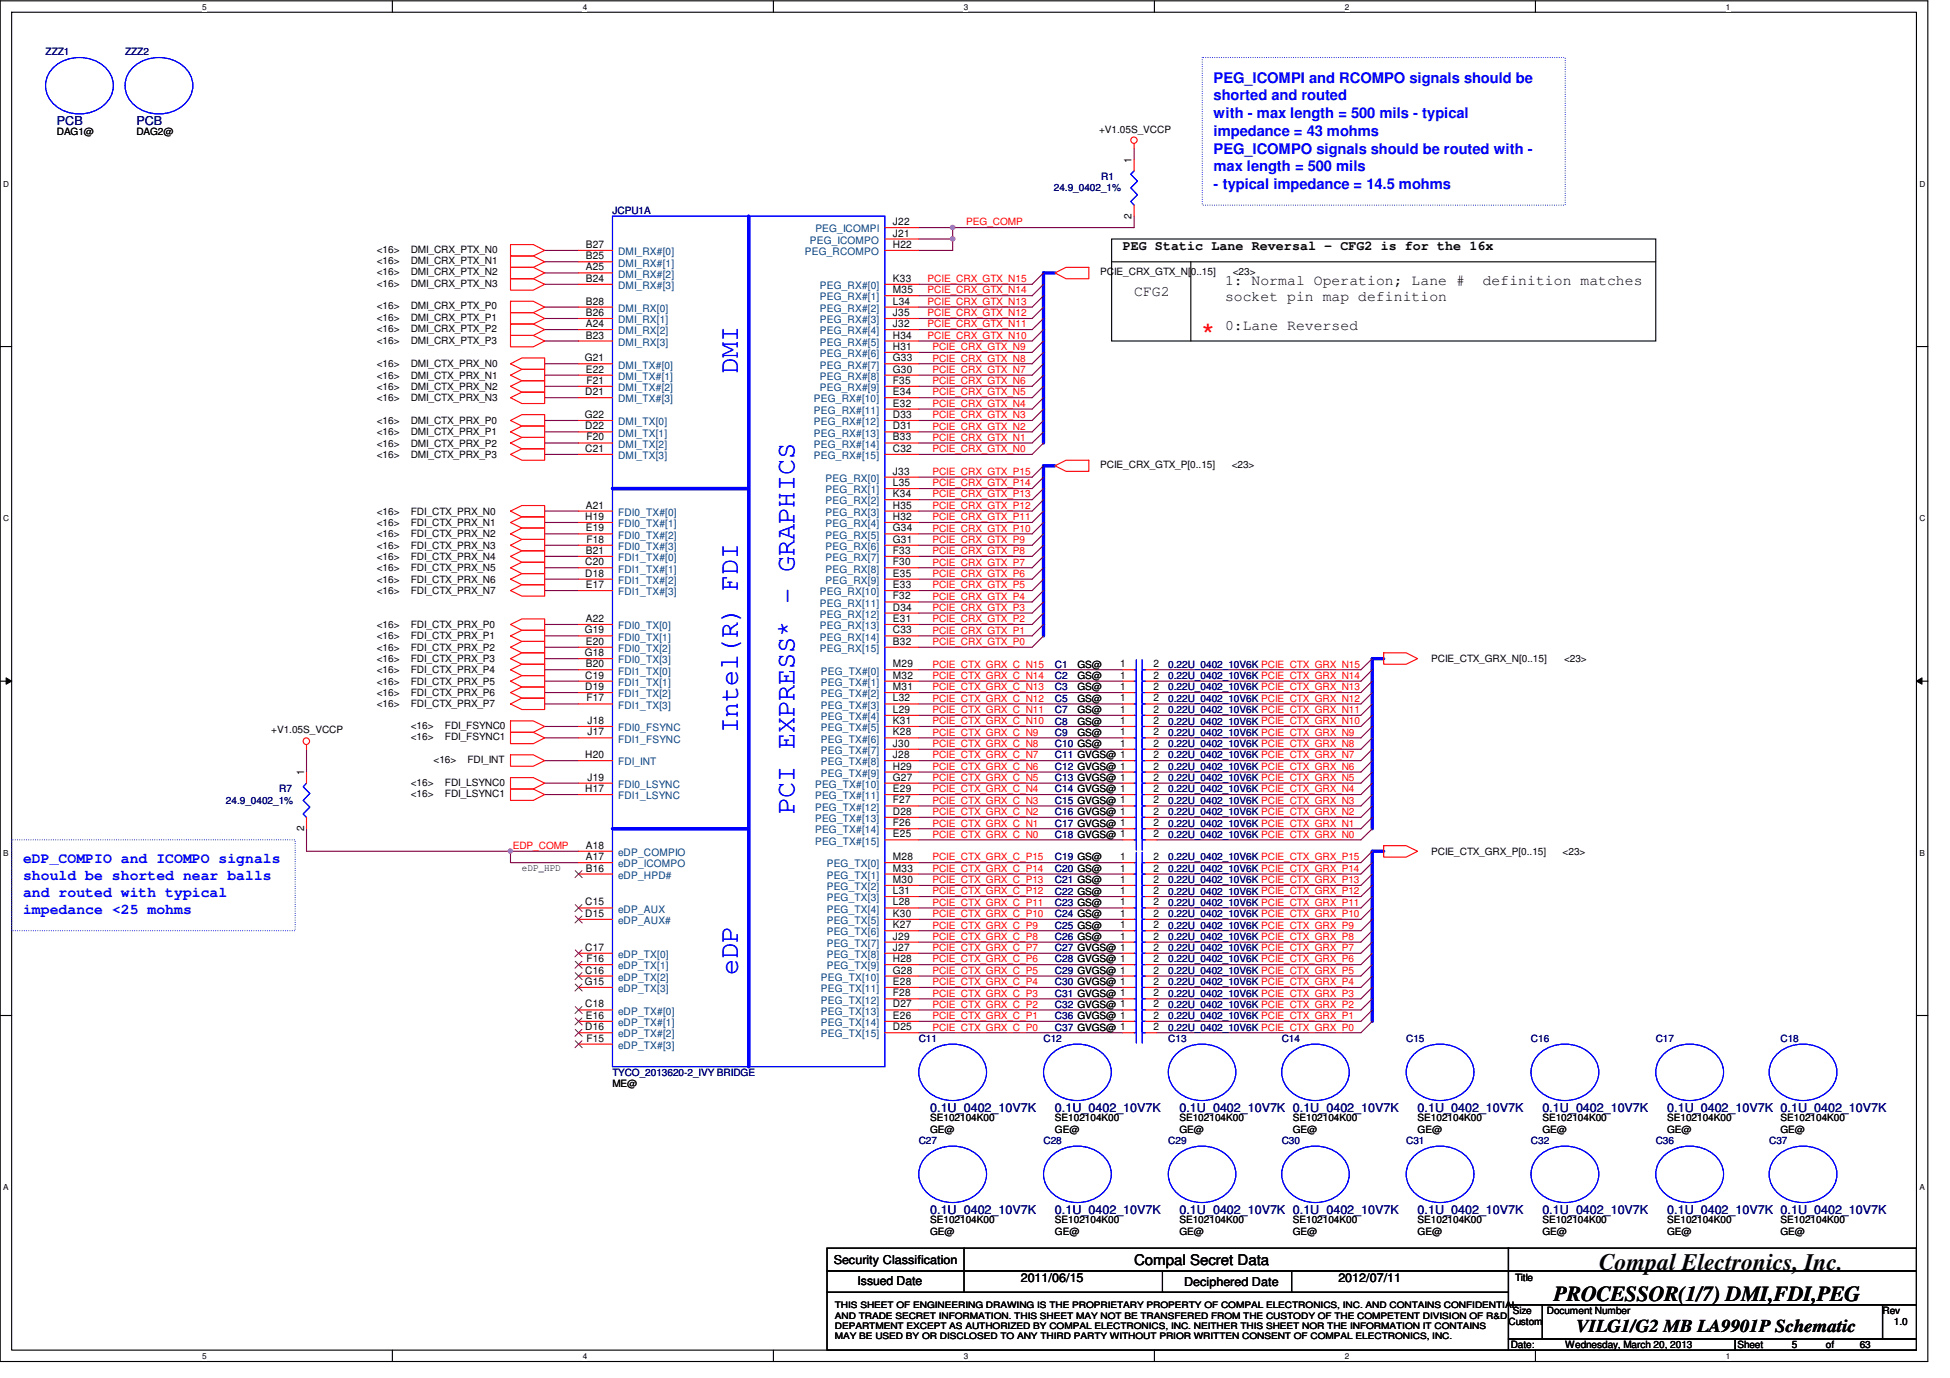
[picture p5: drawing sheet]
<svg xmlns="http://www.w3.org/2000/svg" width="297mm" height="210mm" viewBox="0 0 297 210" stroke-linecap="round" stroke-linejoin="round" font-family="sans-serif">
<defs><g id="words">
<text font-size="4.7" fill="#f00" x="183.1" y="52.7">*</text>
<g font-size="4.1" fill="#00f">
<text x="112.4" y="57" transform="rotate(-90 112.4 57)">DMI</text>
<text x="112.4" y="111.7" transform="rotate(-90 112.4 111.7)">Intel(R) FDI</text>
<text x="121" y="124" transform="rotate(-90 121 124)">PCI EXPRESS* - GRAPHICS</text>
<text x="112.4" y="148.5" transform="rotate(-90 112.4 148.5)">eDP</text>
</g>
<text font-size="3.6" x="243.6" y="193.4">Compal Electronics, Inc.</text>
<text font-size="3.3" x="236.7" y="198.2">PROCESSOR(1/7) DMI,FDI,PEG</text>
<text font-size="2.8" x="240.1" y="202.9">VILG1/G2 MB LA9901P Schematic</text>
<g font-size="2.2" fill="#00f">
<text x="184.9" y="12.6">PEG_ICOMPI and RCOMPO signals should be</text>
<text x="184.9" y="15.3">shorted and routed</text>
<text x="184.9" y="18">with - max length = 500 mils - typical</text>
<text x="184.9" y="20.7">impedance = 43 mohms</text>
<text x="184.9" y="23.4">PEG_ICOMPO signals should be routed with -</text>
<text x="184.9" y="26.1">max length = 500 mils</text>
<text x="184.9" y="28.8">- typical impedance = 14.5 mohms</text>
<text x="3.5" y="131.5">eDP_COMPIO and ICOMPO signals</text>
<text x="3.5" y="134.1">should be shorted near balls</text>
<text x="3.5" y="136.6">and routed with typical</text>
<text x="3.5" y="139.1">impedance &lt;25 mohms</text>
</g>
<g font-size="2.2">
<text x="172.8" y="45.1">CFG2</text>
<text x="186.6" y="43.4">1: Normal Operation; Lane #</text>
<text x="186.6" y="45.8">socket pin map definition</text>
<text x="225.9" y="43.4">definition matches</text>
<text x="186.6" y="50.3">0:Lane Reversed</text>
<text x="172.8" y="192.7">Compal Secret Data</text>
</g>
<text font-size="2" x="171" y="38.1">PEG Static Lane Reversal - CFG2 is for the 16x</text>
<g font-size="1.9" fill="#000080">
<text x="8.7" y="19.1">PCB</text>
<text x="20.8" y="19.1">PCB</text>
<text x="141.7" y="169.4">0.1U_0402_10V7K</text>
<text x="160.7" y="169.4">0.1U_0402_10V7K</text>
<text x="179.7" y="169.4">0.1U_0402_10V7K 0.1U_0402_10V7K</text>
<text x="215.9" y="169.4">0.1U_0402_10V7K</text>
<text x="234.9" y="169.4">0.1U_0402_10V7K</text>
<text x="254" y="169.4">0.1U_0402_10V7K 0.1U_0402_10V7K</text>
<text x="141.7" y="184.9">0.1U_0402_10V7K</text>
<text x="160.7" y="184.9">0.1U_0402_10V7K</text>
<text x="179.7" y="184.9">0.1U_0402_10V7K 0.1U_0402_10V7K</text>
<text x="215.9" y="184.9">0.1U_0402_10V7K</text>
<text x="234.9" y="184.9">0.1U_0402_10V7K</text>
<text x="254" y="184.9">0.1U_0402_10V7K 0.1U_0402_10V7K</text>
</g>
<g font-size="1.9">
<text x="127" y="192.5">Security Classification</text>
<text x="130.6" y="195.8">Issued Date</text>
<text x="155.5" y="195.3">2011/06/15</text>
<text x="180.4" y="196">Deciphered Date</text>
<text x="203.9" y="195.3">2012/07/11</text>
</g>
<g font-size="1.6">
<text x="172.4" y="24.8" transform="rotate(-90 172.4 24.8)">1</text>
<text x="136" y="34.3">J22</text>
<text x="172.4" y="33.3" transform="rotate(-90 172.4 33.3)">2</text>
<text x="89.2" y="37.8">B27</text>
<text x="89.2" y="39.5">B25</text>
<text x="89.2" y="41.2">A25</text>
<text x="136" y="36">J21</text>
<text x="136" y="37.8">H22</text>
<text x="89.2" y="42.9">B24</text>
<text x="89.2" y="46.4">B28</text>
<text x="136" y="42.9">K33</text>
<text x="136" y="44.7">M35</text>
<text x="136" y="46.4">L34</text>
<text x="89.2" y="48.1">B26</text>
<text x="89.2" y="49.8">A24</text>
<text x="89.2" y="51.6">B23</text>
<text x="136" y="48.1">J35</text>
<text x="136" y="49.8">J32</text>
<text x="136" y="51.6">H34</text>
<text x="136" y="53.3">H31</text>
<text x="89.1" y="55">G21</text>
<text x="89.2" y="56.8">E22</text>
<text x="89.3" y="58.5">F21</text>
<text x="136" y="55">G33</text>
<text x="136" y="56.8">G30</text>
<text x="136" y="58.5">F35</text>
<text x="89.1" y="63.7">G22</text>
<text x="89.2" y="60.2">D21</text>
<text x="89.2" y="65.4">D22</text>
<text x="136" y="60.2">E34</text>
<text x="136" y="61.9">E32</text>
<text x="136" y="63.7">D33</text>
<text x="136" y="65.4">D31</text>
<text x="89.2" y="68.8">C21</text>
<text x="89.3" y="67.1">F20</text>
<text x="136" y="67.1">B33</text>
<text x="136" y="68.8">C32</text>
<text x="89.2" y="77.5">A21</text>
<text x="136" y="72.3">J33</text>
<text x="136" y="74">L35</text>
<text x="136" y="75.7">K34</text>
<text x="136" y="77.5">H35</text>
<text x="89.2" y="79.2">H19</text>
<text x="89.2" y="80.9">E19</text>
<text x="89.3" y="82.7">F18</text>
<text x="136" y="79.2">H32</text>
<text x="136" y="80.9">G34</text>
<text x="136" y="82.7">G31</text>
<text x="89.2" y="86.1">C20</text>
<text x="89.2" y="87.8">D18</text>
<text x="89.2" y="84.4">B21</text>
<text x="89.2" y="89.6">E17</text>
<text x="136" y="84.4">F33</text>
<text x="136" y="86.1">F30</text>
<text x="136" y="87.8">E35</text>
<text x="136" y="89.6">E33</text>
<text x="89.2" y="94.7">A22</text>
<text x="136" y="91.3">F32</text>
<text x="136" y="93">D34</text>
<text x="136" y="94.7">E31</text>
<text x="89.1" y="96.5">G19</text>
<text x="89.1" y="99.9">G18</text>
<text x="89.2" y="98.2">E20</text>
<text x="89.2" y="101.6">B20</text>
<text x="136" y="96.5">C33</text>
<text x="136" y="98.2">B32</text>
<text x="136" y="101.6">M29</text>
<text x="170.6" y="101.6">1</text>
<text x="175.7" y="101.6">2</text>
<text x="89.2" y="103.4">C19</text>
<text x="89.2" y="105.1">D19</text>
<text x="89.3" y="106.8">F17</text>
<text x="136" y="103.4">M32</text>
<text x="136" y="105.1">M31</text>
<text x="136" y="106.8">L32</text>
<text x="170.6" y="106.8">1</text>
<text x="170.6" y="105.1">1</text>
<text x="170.6" y="103.4">1</text>
<text x="175.7" y="106.8">2</text>
<text x="175.7" y="105.1">2</text>
<text x="175.7" y="103.4">2</text>
<text x="89.5" y="110.3">J18</text>
<text x="89.5" y="112">J17</text>
<text x="136" y="108.6">L29</text>
<text x="136" y="110.3">K31</text>
<text x="136" y="112">K28</text>
<text x="136" y="113.7">J30</text>
<text x="170.6" y="113.7">1</text>
<text x="170.6" y="112">1</text>
<text x="170.6" y="110.3">1</text>
<text x="170.6" y="108.6">1</text>
<text x="175.7" y="113.7">2</text>
<text x="175.7" y="112">2</text>
<text x="175.7" y="110.3">2</text>
<text x="175.7" y="108.6">2</text>
<text x="46.3" y="118.1" transform="rotate(-90 46.3 118.1)">1</text>
<text x="89.2" y="115.5">H20</text>
<text x="89.5" y="118.9">J19</text>
<text x="136" y="118.9">G27</text>
<text x="136" y="115.5">J28</text>
<text x="136" y="117.2">H29</text>
<text x="175.7" y="115.5">2</text>
<text x="175.7" y="118.9">2</text>
<text x="175.7" y="117.2">2</text>
<text x="89.2" y="120.6">H17</text>
<text x="136" y="120.6">E29</text>
<text x="136" y="122.4">F27</text>
<text x="136" y="124.1">D28</text>
<text x="136" y="125.9">F26</text>
<text x="175.7" y="125.9">2</text>
<text x="175.7" y="120.6">2</text>
<text x="175.7" y="124.1">2</text>
<text x="175.7" y="122.4">2</text>
<text x="46.3" y="126.6" transform="rotate(-90 46.3 126.6)">2</text>
<text x="89.2" y="129.3">A18</text>
<text x="89.2" y="131">A17</text>
<text x="136" y="131">M28</text>
<text x="136" y="127.6">E25</text>
<text x="170.6" y="131">1</text>
<text x="175.7" y="131">2</text>
<text x="175.7" y="127.6">2</text>
<text x="89.2" y="137.9">C15</text>
<text x="89.2" y="132.8">B16</text>
<text x="136" y="132.8">M33</text>
<text x="136" y="134.5">M30</text>
<text x="136" y="136.2">L31</text>
<text x="136" y="137.9">L28</text>
<text x="170.6" y="132.8">1</text>
<text x="170.6" y="137.9">1</text>
<text x="170.6" y="136.2">1</text>
<text x="170.6" y="134.5">1</text>
<text x="175.7" y="132.8">2</text>
<text x="175.7" y="137.9">2</text>
<text x="175.7" y="136.2">2</text>
<text x="175.7" y="134.5">2</text>
<text x="89.2" y="139.7">D15</text>
<text x="136" y="139.7">K30</text>
<text x="136" y="141.4">K27</text>
<text x="136" y="143.1">J29</text>
<text x="170.6" y="143.1">1</text>
<text x="170.6" y="139.7">1</text>
<text x="170.6" y="141.4">1</text>
<text x="175.7" y="143.1">2</text>
<text x="175.7" y="139.7">2</text>
<text x="175.7" y="141.4">2</text>
<text x="89.2" y="144.8">C17</text>
<text x="89.2" y="148.3">C16</text>
<text x="89.3" y="146.6">F16</text>
<text x="136" y="144.8">J27</text>
<text x="136" y="146.6">H28</text>
<text x="136" y="148.3">G28</text>
<text x="175.7" y="148.3">2</text>
<text x="175.7" y="144.8">2</text>
<text x="175.7" y="146.6">2</text>
<text x="89.1" y="150">G15</text>
<text x="89.2" y="153.5">C18</text>
<text x="89.2" y="155.2">E16</text>
<text x="136" y="150">E28</text>
<text x="136" y="151.8">F28</text>
<text x="136" y="153.5">D27</text>
<text x="136" y="155.2">E26</text>
<text x="175.7" y="155.2">2</text>
<text x="175.7" y="153.5">2</text>
<text x="175.7" y="151.8">2</text>
<text x="175.7" y="150">2</text>
<text x="89.2" y="156.9">D16</text>
<text x="89.3" y="158.7">F15</text>
<text x="136" y="156.9">D25</text>
<text x="175.7" y="156.9">2</text>
</g>
<g font-size="1.6" fill="#004080">
<text x="124.2" y="35.4">PEG_ICOMPI</text>
<text x="94.1" y="38.9">DMI_RX#[0]</text>
<text x="94.1" y="40.6">DMI_RX#[1]</text>
<text x="122.6" y="38.9">PEG_RCOMPO</text>
<text x="123.4" y="37.1">PEG_ICOMPO</text>
<text x="94.1" y="42.3">DMI_RX#[2]</text>
<text x="94.1" y="44">DMI_RX#[3]</text>
<text x="94.1" y="47.5">DMI_RX[0]</text>
<text x="124.9" y="44">PEG_RX#[0]</text>
<text x="124.9" y="45.8">PEG_RX#[1]</text>
<text x="124.9" y="47.5">PEG_RX#[2]</text>
<text x="94.1" y="49.2">DMI_RX[1]</text>
<text x="94.1" y="50.9">DMI_RX[2]</text>
<text x="94.1" y="52.7">DMI_RX[3]</text>
<text x="124.9" y="49.2">PEG_RX#[3]</text>
<text x="124.9" y="50.9">PEG_RX#[4]</text>
<text x="124.9" y="52.7">PEG_RX#[5]</text>
<text x="94.1" y="56.1">DMI_TX#[0]</text>
<text x="94.1" y="57.9">DMI_TX#[1]</text>
<text x="94.1" y="59.6">DMI_TX#[2]</text>
<text x="124.9" y="54.4">PEG_RX#[6]</text>
<text x="124.9" y="56.1">PEG_RX#[7]</text>
<text x="124.9" y="57.9">PEG_RX#[8]</text>
<text x="124.9" y="59.6">PEG_RX#[9]</text>
<text x="94.1" y="61.3">DMI_TX#[3]</text>
<text x="94.1" y="64.8">DMI_TX[0]</text>
<text x="124" y="61.3">PEG_RX#[10]</text>
<text x="124" y="63">PEG_RX#[11]</text>
<text x="124" y="64.8">PEG_RX#[12]</text>
<text x="94.1" y="66.5">DMI_TX[1]</text>
<text x="94.1" y="69.9">DMI_TX[3]</text>
<text x="94.1" y="68.2">DMI_TX[2]</text>
<text x="124" y="66.5">PEG_RX#[13]</text>
<text x="124" y="68.2">PEG_RX#[14]</text>
<text x="124" y="69.9">PEG_RX#[15]</text>
<text x="125.8" y="73.4">PEG_RX[0]</text>
<text x="125.8" y="75.1">PEG_RX[1]</text>
<text x="125.8" y="76.8">PEG_RX[2]</text>
<text x="94.1" y="78.6">FDI0_TX#[0]</text>
<text x="94.1" y="80.3">FDI0_TX#[1]</text>
<text x="94.1" y="82">FDI0_TX#[2]</text>
<text x="94.1" y="83.8">FDI0_TX#[3]</text>
<text x="125.8" y="78.6">PEG_RX[3]</text>
<text x="125.8" y="80.3">PEG_RX[4]</text>
<text x="125.8" y="82">PEG_RX[5]</text>
<text x="125.8" y="83.8">PEG_RX[6]</text>
<text x="94.1" y="85.5">FDI1_TX#[0]</text>
<text x="94.1" y="87.2">FDI1_TX#[1]</text>
<text x="94.1" y="88.9">FDI1_TX#[2]</text>
<text x="125.8" y="85.5">PEG_RX[7]</text>
<text x="125.8" y="87.2">PEG_RX[8]</text>
<text x="125.8" y="88.9">PEG_RX[9]</text>
<text x="94.1" y="90.7">FDI1_TX#[3]</text>
<text x="94.1" y="95.8">FDI0_TX[0]</text>
<text x="124.9" y="90.7">PEG_RX[10]</text>
<text x="124.9" y="92.4">PEG_RX[11]</text>
<text x="124.9" y="94.1">PEG_RX[12]</text>
<text x="124.9" y="95.8">PEG_RX[13]</text>
<text x="94.1" y="97.6">FDI0_TX[1]</text>
<text x="94.1" y="99.3">FDI0_TX[2]</text>
<text x="94.1" y="101">FDI0_TX[3]</text>
<text x="124.9" y="97.6">PEG_RX[14]</text>
<text x="124.9" y="99.3">PEG_RX[15]</text>
<text x="94.1" y="102.7">FDI1_TX[0]</text>
<text x="94.1" y="104.5">FDI1_TX[1]</text>
<text x="94.1" y="106.2">FDI1_TX[2]</text>
<text x="94.1" y="107.9">FDI1_TX[3]</text>
<text x="125" y="102.7">PEG_TX#[0]</text>
<text x="125" y="104.5">PEG_TX#[1]</text>
<text x="125" y="106.2">PEG_TX#[2]</text>
<text x="125" y="107.9">PEG_TX#[3]</text>
<text x="94.1" y="111.4">FDI0_FSYNC</text>
<text x="94.1" y="113.1">FDI1_FSYNC</text>
<text x="125" y="109.7">PEG_TX#[4]</text>
<text x="125" y="111.4">PEG_TX#[5]</text>
<text x="125" y="113.1">PEG_TX#[6]</text>
<text x="94.1" y="116.6">FDI_INT</text>
<text x="125" y="114.9">PEG_TX#[7]</text>
<text x="125" y="116.6">PEG_TX#[8]</text>
<text x="125" y="118.3">PEG_TX#[9]</text>
<text x="94.1" y="120">FDI0_LSYNC</text>
<text x="94.1" y="121.8">FDI1_LSYNC</text>
<text x="124.2" y="120">PEG_TX#[10]</text>
<text x="124.2" y="121.8">PEG_TX#[11]</text>
<text x="124.2" y="123.5">PEG_TX#[12]</text>
<text x="124.2" y="125.2">PEG_TX#[13]</text>
<text x="94.1" y="130.4">eDP_COMPIO</text>
<text x="124.2" y="127">PEG_TX#[14]</text>
<text x="124.2" y="128.7">PEG_TX#[15]</text>
<text x="94.1" y="133.9">eDP_HPD#</text>
<text x="94.1" y="132.1">eDP_ICOMPO</text>
<text x="125.9" y="132.1">PEG_TX[0]</text>
<text x="125.9" y="133.9">PEG_TX[1]</text>
<text x="125.9" y="135.6">PEG_TX[2]</text>
<text x="125.9" y="137.3">PEG_TX[3]</text>
<text x="94.1" y="139">eDP_AUX</text>
<text x="94.1" y="140.8">eDP_AUX#</text>
<text x="125.9" y="139">PEG_TX[4]</text>
<text x="125.9" y="140.8">PEG_TX[5]</text>
<text x="125.9" y="142.5">PEG_TX[6]</text>
<text x="94.1" y="145.9">eDP_TX[0]</text>
<text x="94.1" y="147.7">eDP_TX[1]</text>
<text x="94.1" y="149.4">eDP_TX[2]</text>
<text x="125" y="149.4">PEG_TX[10]</text>
<text x="125.9" y="144.2">PEG_TX[7]</text>
<text x="125.9" y="145.9">PEG_TX[8]</text>
<text x="125.9" y="147.7">PEG_TX[9]</text>
<text x="94.1" y="151.1">eDP_TX[3]</text>
<text x="94.1" y="154.6">eDP_TX#[0]</text>
<text x="125" y="151.1">PEG_TX[11]</text>
<text x="125" y="152.9">PEG_TX[12]</text>
<text x="125" y="154.6">PEG_TX[13]</text>
<text x="94.1" y="156.3">eDP_TX#[1]</text>
<text x="94.1" y="158">eDP_TX#[2]</text>
<text x="94.1" y="159.8">eDP_TX#[3]</text>
<text x="125" y="156.3">PEG_TX[14]</text>
<text x="125" y="158">PEG_TX[15]</text>
</g>
<g font-size="1.5" fill="#000080">
<text x="6.9" y="8.4">ZZZ1</text>
<text x="19" y="8.4">ZZZ2</text>
<text x="160.5" y="29.2">24.9_0402_1%</text>
<text x="167.8" y="27.4">R1</text>
<text x="93.3" y="32.6">JCPU1A</text>
<text x="160.7" y="101.7">C1</text>
<text x="178" y="101.7">0.22U_0402_10V6K PCIE_CTX_GRX_N15</text>
<text x="160.7" y="106.9">C5</text>
<text x="160.7" y="105.2">C3</text>
<text x="160.7" y="103.4">C2</text>
<text x="178" y="106.9">0.22U_0402_10V6K PCIE_CTX_GRX_N12</text>
<text x="178" y="105.2">0.22U_0402_10V6K PCIE_CTX_GRX_N13</text>
<text x="178" y="103.4">0.22U_0402_10V6K PCIE_CTX_GRX_N14</text>
<text x="160.7" y="113.8">C10 GS@</text>
<text x="160.7" y="112.1">C9</text>
<text x="160.7" y="110.4">C8</text>
<text x="160.7" y="108.6">C7</text>
<text x="178" y="113.8">0.22U_0402_10V6K PCIE_CTX_GRX_N8</text>
<text x="178" y="112.1">0.22U_0402_10V6K PCIE_CTX_GRX_N9</text>
<text x="178" y="110.4">0.22U_0402_10V6K PCIE_CTX_GRX_N10</text>
<text x="178" y="108.6">0.22U_0402_10V6K PCIE_CTX_GRX_N11</text>
<text x="160.7" y="115.5">C11 GVGS@ 1</text>
<text x="160.7" y="119">C13 GVGS@ 1</text>
<text x="160.7" y="117.3">C12 GVGS@ 1</text>
<text x="178" y="115.5">0.22U_0402_10V6K PCIE_CTX_GRX_N7</text>
<text x="178" y="119">0.22U_0402_10V6K PCIE_CTX_GRX_N5</text>
<text x="178" y="117.3">0.22U_0402_10V6K PCIE_CTX_GRX_N6</text>
<text x="34.4" y="122.4">24.9_0402_1%</text>
<text x="42.5" y="120.7">R7</text>
<text x="160.7" y="125.9">C17 GVGS@ 1</text>
<text x="160.7" y="120.7">C14 GVGS@ 1</text>
<text x="160.7" y="124.2">C16 GVGS@ 1</text>
<text x="160.7" y="122.4">C15 GVGS@ 1</text>
<text x="178" y="125.9">0.22U_0402_10V6K PCIE_CTX_GRX_N1</text>
<text x="178" y="120.7">0.22U_0402_10V6K PCIE_CTX_GRX_N4</text>
<text x="178" y="124.2">0.22U_0402_10V6K PCIE_CTX_GRX_N2</text>
<text x="178" y="122.4">0.22U_0402_10V6K PCIE_CTX_GRX_N3</text>
<text x="160.7" y="131.1">C19 GS@</text>
<text x="160.7" y="127.6">C18 GVGS@ 1</text>
<text x="178" y="131.1">0.22U_0402_10V6K PCIE_CTX_GRX_P15</text>
<text x="178" y="127.6">0.22U_0402_10V6K PCIE_CTX_GRX_N0</text>
<text x="160.7" y="132.8">C20 GS@</text>
<text x="160.7" y="138">C23 GS@</text>
<text x="160.7" y="136.3">C22 GS@</text>
<text x="160.7" y="134.5">C21 GS@</text>
<text x="178" y="132.8">0.22U_0402_10V6K PCIE_CTX_GRX_P14</text>
<text x="178" y="138">0.22U_0402_10V6K PCIE_CTX_GRX_P11</text>
<text x="178" y="136.3">0.22U_0402_10V6K PCIE_CTX_GRX_P12</text>
<text x="178" y="134.5">0.22U_0402_10V6K PCIE_CTX_GRX_P13</text>
<text x="160.7" y="143.2">C26 GS@</text>
<text x="160.7" y="139.7">C24 GS@</text>
<text x="160.7" y="141.4">C25 GS@</text>
<text x="178" y="143.2">0.22U_0402_10V6K PCIE_CTX_GRX_P8</text>
<text x="178" y="139.7">0.22U_0402_10V6K PCIE_CTX_GRX_P10</text>
<text x="178" y="141.4">0.22U_0402_10V6K PCIE_CTX_GRX_P9</text>
<text x="160.7" y="148.3">C29 GVGS@ 1</text>
<text x="160.7" y="144.9">C27 GVGS@ 1</text>
<text x="160.7" y="146.6">C28 GVGS@ 1</text>
<text x="178" y="148.3">0.22U_0402_10V6K PCIE_CTX_GRX_P5</text>
<text x="178" y="144.9">0.22U_0402_10V6K PCIE_CTX_GRX_P7</text>
<text x="178" y="146.6">0.22U_0402_10V6K PCIE_CTX_GRX_P6</text>
<text x="160.7" y="155.2">C36 GVGS@ 1</text>
<text x="160.7" y="153.5">C32 GVGS@ 1</text>
<text x="160.7" y="151.8">C31 GVGS@ 1</text>
<text x="160.7" y="150.1">C30 GVGS@ 1</text>
<text x="178" y="155.2">0.22U_0402_10V6K PCIE_CTX_GRX_P1</text>
<text x="178" y="153.5">0.22U_0402_10V6K PCIE_CTX_GRX_P2</text>
<text x="178" y="151.8">0.22U_0402_10V6K PCIE_CTX_GRX_P3</text>
<text x="178" y="150.1">0.22U_0402_10V6K PCIE_CTX_GRX_P4</text>
<text x="140" y="158.7">C11</text>
<text x="159" y="158.7">C12</text>
<text x="160.7" y="157">C37 GVGS@ 1</text>
<text x="178" y="157">0.22U_0402_10V6K PCIE_CTX_GRX_P0</text>
<text x="178" y="158.7">C13</text>
<text x="195.2" y="158.7">C14</text>
<text x="214.2" y="158.7">C15</text>
<text x="233.2" y="158.7">C16</text>
<text x="252.2" y="158.7">C17</text>
<text x="271.2" y="158.7">C18</text>
<text x="93.3" y="163.9">TYCO_2013620-2_IVY BRIDGE</text>
<text x="140" y="174.2">C27</text>
<text x="159" y="174.2">C28</text>
<text x="178" y="174.2">C29</text>
<text x="195.2" y="174.2">C30</text>
<text x="214.2" y="174.2">C31</text>
<text x="233.2" y="174.2">C32</text>
<text x="252.2" y="174.2">C36</text>
<text x="269.5" y="174.2">C37</text>
</g>
<g font-size="1.5">
<text x="8.7" y="20.5">DAG1@</text>
<text x="20.8" y="20.5">DAG2@</text>
<text x="167.4" y="20.2">+V1.05S_VCCP</text>
<text x="57.4" y="40.2">&lt;16&gt;</text>
<text x="57.4" y="38.5">&lt;16&gt;</text>
<text x="57.4" y="42">&lt;16&gt;</text>
<text x="62.6" y="40.2">DMI_CRX_PTX_N1</text>
<text x="62.6" y="38.5">DMI_CRX_PTX_N0</text>
<text x="62.6" y="42">DMI_CRX_PTX_N2</text>
<text x="167.6" y="42">PCIE_CRX_GTX_N[0..15]</text>
<text x="187.8" y="42">&lt;23&gt;</text>
<text x="57.4" y="47.1">&lt;16&gt;</text>
<text x="57.4" y="43.7">&lt;16&gt;</text>
<text x="62.6" y="47.1">DMI_CRX_PTX_P0</text>
<text x="62.6" y="43.7">DMI_CRX_PTX_N3</text>
<text x="57.4" y="52.3">&lt;16&gt;</text>
<text x="57.4" y="50.6">&lt;16&gt;</text>
<text x="57.4" y="48.9">&lt;16&gt;</text>
<text x="62.6" y="52.3">DMI_CRX_PTX_P3</text>
<text x="62.6" y="50.6">DMI_CRX_PTX_P2</text>
<text x="62.6" y="48.9">DMI_CRX_PTX_P1</text>
<text x="57.4" y="57.7">&lt;16&gt;</text>
<text x="57.4" y="55.9">&lt;16&gt;</text>
<text x="57.4" y="59.4">&lt;16&gt;</text>
<text x="62.6" y="57.7">DMI_CTX_PRX_N1</text>
<text x="62.6" y="55.9">DMI_CTX_PRX_N0</text>
<text x="62.6" y="59.4">DMI_CTX_PRX_N2</text>
<text x="57.4" y="64.6">&lt;16&gt;</text>
<text x="57.4" y="61.1">&lt;16&gt;</text>
<text x="62.6" y="64.6">DMI_CTX_PRX_P0</text>
<text x="62.6" y="61.1">DMI_CTX_PRX_N3</text>
<text x="57.4" y="69.8">&lt;16&gt;</text>
<text x="57.4" y="68">&lt;16&gt;</text>
<text x="57.4" y="66.3">&lt;16&gt;</text>
<text x="62.6" y="69.8">DMI_CTX_PRX_P3</text>
<text x="62.6" y="68">DMI_CTX_PRX_P2</text>
<text x="62.6" y="66.3">DMI_CTX_PRX_P1</text>
<text x="167.6" y="71.3">PCIE_CRX_GTX_P[0..15]</text>
<text x="187.6" y="71.3">&lt;23&gt;</text>
<text x="57.4" y="78.4">&lt;16&gt;</text>
<text x="57.4" y="80.1">&lt;16&gt;</text>
<text x="57.4" y="81.8">&lt;16&gt;</text>
<text x="57.4" y="83.6">&lt;16&gt;</text>
<text x="62.6" y="78.4">FDI_CTX_PRX_N0</text>
<text x="62.6" y="80.1">FDI_CTX_PRX_N1</text>
<text x="62.6" y="81.8">FDI_CTX_PRX_N2</text>
<text x="62.6" y="83.6">FDI_CTX_PRX_N3</text>
<text x="57.4" y="85.3">&lt;16&gt;</text>
<text x="57.4" y="87">&lt;16&gt;</text>
<text x="57.4" y="88.8">&lt;16&gt;</text>
<text x="62.6" y="85.3">FDI_CTX_PRX_N4</text>
<text x="62.6" y="87">FDI_CTX_PRX_N5</text>
<text x="62.6" y="88.8">FDI_CTX_PRX_N6</text>
<text x="57.4" y="90.5">&lt;16&gt;</text>
<text x="57.4" y="95.7">&lt;16&gt;</text>
<text x="62.6" y="90.5">FDI_CTX_PRX_N7</text>
<text x="62.6" y="95.7">FDI_CTX_PRX_P0</text>
<text x="57.4" y="97.4">&lt;16&gt;</text>
<text x="57.4" y="99.1">&lt;16&gt;</text>
<text x="57.4" y="100.8">&lt;16&gt;</text>
<text x="62.6" y="97.4">FDI_CTX_PRX_P1</text>
<text x="62.6" y="99.1">FDI_CTX_PRX_P2</text>
<text x="62.6" y="100.8">FDI_CTX_PRX_P3</text>
<text x="164.1" y="101.7">GS@</text>
<text x="218" y="100.8">PCIE_CTX_GRX_N[0..15]</text>
<text x="238.2" y="100.8">&lt;23&gt;</text>
<text x="57.4" y="102.6">&lt;16&gt;</text>
<text x="57.4" y="104.3">&lt;16&gt;</text>
<text x="57.4" y="106">&lt;16&gt;</text>
<text x="57.4" y="107.7">&lt;16&gt;</text>
<text x="62.6" y="102.6">FDI_CTX_PRX_P4</text>
<text x="62.6" y="104.3">FDI_CTX_PRX_P5</text>
<text x="62.6" y="106">FDI_CTX_PRX_P6</text>
<text x="62.6" y="107.7">FDI_CTX_PRX_P7</text>
<text x="164.1" y="106.9">GS@</text>
<text x="164.1" y="105.2">GS@</text>
<text x="164.1" y="103.4">GS@</text>
<text x="41.3" y="111.7">+V1.05S_VCCP</text>
<text x="62.6" y="111">&lt;16&gt;</text>
<text x="62.6" y="112.8">&lt;16&gt;</text>
<text x="67.8" y="111">FDI_FSYNC0</text>
<text x="67.8" y="112.8">FDI_FSYNC1</text>
<text x="164.1" y="112.1">GS@</text>
<text x="164.1" y="110.4">GS@</text>
<text x="164.1" y="108.6">GS@</text>
<text x="62.6" y="119.7">&lt;16&gt;</text>
<text x="66" y="116.2">&lt;16&gt;</text>
<text x="67.8" y="119.7">FDI_LSYNC0</text>
<text x="71.2" y="116.2">FDI_INT</text>
<text x="62.6" y="121.4">&lt;16&gt;</text>
<text x="67.8" y="121.4">FDI_LSYNC1</text>
<text x="218" y="130.2">PCIE_CTX_GRX_P[0..15]</text>
<text x="238" y="130.2">&lt;23&gt;</text>
<text x="79.5" y="132.6">eDP_HPD</text>
<text x="93.3" y="165.6">ME@</text>
<text x="141.7" y="172.5">GE@</text>
<text x="141.7" y="170.8">SE102104K00</text>
<text x="160.7" y="172.5">GE@</text>
<text x="160.7" y="170.8">SE102104K00</text>
<text x="179.7" y="172.5">GE@</text>
<text x="179.7" y="170.8">SE102104K00</text>
<text x="196.9" y="172.5">GE@</text>
<text x="196.9" y="170.8">SE102104K00</text>
<text x="215.9" y="172.5">GE@</text>
<text x="215.9" y="170.8">SE102104K00</text>
<text x="234.9" y="172.5">GE@</text>
<text x="234.9" y="170.8">SE102104K00</text>
<text x="254" y="172.5">GE@</text>
<text x="254" y="170.8">SE102104K00</text>
<text x="271.2" y="172.5">GE@</text>
<text x="271.2" y="170.8">SE102104K00</text>
<text x="141.7" y="188.1">GE@</text>
<text x="141.7" y="186.4">SE102104K00</text>
<text x="160.7" y="188.1">GE@</text>
<text x="160.7" y="186.4">SE102104K00</text>
<text x="179.7" y="188.1">GE@</text>
<text x="179.7" y="186.4">SE102104K00</text>
<text x="196.9" y="188.1">GE@</text>
<text x="196.9" y="186.4">SE102104K00</text>
<text x="215.9" y="188.1">GE@</text>
<text x="215.9" y="186.4">SE102104K00</text>
<text x="234.9" y="188.1">GE@</text>
<text x="234.9" y="186.4">SE102104K00</text>
<text x="254" y="188.1">GE@</text>
<text x="254" y="186.4">SE102104K00</text>
<text x="271.2" y="188.1">GE@</text>
<text x="271.2" y="186.4">SE102104K00</text>
<text x="230.8" y="195.2">Title</text>
<text x="229.8" y="201.9">Custom</text>
<text x="230.5" y="200.2">Size</text>
<text x="235.6" y="200.2">Document Number</text>
<text x="286.8" y="200.2">Rev</text>
<text x="288.5" y="201.9">1.0</text>
<text x="230.1" y="205.4">Date:</text>
<text x="238.4" y="205.4">Wednesday, March 20, 2013</text>
<text x="264.7" y="205.4">Sheet</text>
<text x="273" y="205.4">5</text>
<text x="278.1" y="205.4">of</text>
<text x="283.3" y="205.4">63</text>
</g>
<g font-size="1.5" fill="#f00">
<text x="147.2" y="34.3">PEG_COMP</text>
<text x="141.3" y="43">PCIE_CRX_GTX_N15</text>
<text x="141.3" y="44.7">PCIE_CRX_GTX_N14</text>
<text x="141.3" y="46.4">PCIE_CRX_GTX_N13</text>
<text x="141.3" y="51.6">PCIE_CRX_GTX_N10</text>
<text x="141.3" y="48.2">PCIE_CRX_GTX_N12</text>
<text x="141.3" y="49.9">PCIE_CRX_GTX_N11</text>
<text x="142" y="53.3">PCIE_CRX_GTX_N9</text>
<text x="142" y="55.1">PCIE_CRX_GTX_N8</text>
<text x="142" y="58.5">PCIE_CRX_GTX_N6</text>
<text x="142" y="56.8">PCIE_CRX_GTX_N7</text>
<text x="142" y="62">PCIE_CRX_GTX_N4</text>
<text x="142" y="63.7">PCIE_CRX_GTX_N3</text>
<text x="142" y="60.2">PCIE_CRX_GTX_N5</text>
<text x="142" y="65.4">PCIE_CRX_GTX_N2</text>
<text x="142" y="68.9">PCIE_CRX_GTX_N0</text>
<text x="142" y="67.1">PCIE_CRX_GTX_N1</text>
<text x="142" y="72.3">PCIE_CRX_GTX_P15</text>
<text x="142" y="74.1">PCIE_CRX_GTX_P14</text>
<text x="142" y="75.8">PCIE_CRX_GTX_P13</text>
<text x="142" y="77.5">PCIE_CRX_GTX_P12</text>
<text x="142" y="81">PCIE_CRX_GTX_P10</text>
<text x="142" y="82.7">PCIE_CRX_GTX_P9</text>
<text x="142" y="79.2">PCIE_CRX_GTX_P11</text>
<text x="142" y="84.4">PCIE_CRX_GTX_P8</text>
<text x="142" y="86.1">PCIE_CRX_GTX_P7</text>
<text x="142" y="87.9">PCIE_CRX_GTX_P6</text>
<text x="142" y="89.6">PCIE_CRX_GTX_P5</text>
<text x="142" y="91.4">PCIE_CRX_GTX_P4</text>
<text x="142" y="93">PCIE_CRX_GTX_P3</text>
<text x="142" y="94.8">PCIE_CRX_GTX_P2</text>
<text x="142" y="98.3">PCIE_CRX_GTX_P0</text>
<text x="142" y="96.5">PCIE_CRX_GTX_P1</text>
<text x="142" y="101.7">PCIE_CTX_GRX_C_N15</text>
<text x="142" y="103.4">PCIE_CTX_GRX_C_N14</text>
<text x="142" y="105.2">PCIE_CTX_GRX_C_N13</text>
<text x="142" y="106.9">PCIE_CTX_GRX_C_N12</text>
<text x="142" y="110.3">PCIE_CTX_GRX_C_N10</text>
<text x="142" y="113.8">PCIE_CTX_GRX_C_N8</text>
<text x="142" y="112.1">PCIE_CTX_GRX_C_N9</text>
<text x="142" y="108.6">PCIE_CTX_GRX_C_N11</text>
<text x="142" y="117.3">PCIE_CTX_GRX_C_N6</text>
<text x="142" y="119">PCIE_CTX_GRX_C_N5</text>
<text x="142" y="115.5">PCIE_CTX_GRX_C_N7</text>
<text x="142" y="120.7">PCIE_CTX_GRX_C_N4</text>
<text x="142" y="124.2">PCIE_CTX_GRX_C_N2</text>
<text x="142" y="125.9">PCIE_CTX_GRX_C_N1</text>
<text x="142" y="122.4">PCIE_CTX_GRX_C_N3</text>
<text x="78.1" y="129.3">EDP_COMP</text>
<text x="142" y="131.1">PCIE_CTX_GRX_C_P15</text>
<text x="142" y="127.6">PCIE_CTX_GRX_C_N0</text>
<text x="142" y="132.8">PCIE_CTX_GRX_C_P14</text>
<text x="142" y="134.5">PCIE_CTX_GRX_C_P13</text>
<text x="142" y="136.2">PCIE_CTX_GRX_C_P12</text>
<text x="142" y="138">PCIE_CTX_GRX_C_P11</text>
<text x="142" y="139.7">PCIE_CTX_GRX_C_P10</text>
<text x="142" y="143.2">PCIE_CTX_GRX_C_P8</text>
<text x="142" y="141.4">PCIE_CTX_GRX_C_P9</text>
<text x="142" y="146.6">PCIE_CTX_GRX_C_P6</text>
<text x="142" y="144.9">PCIE_CTX_GRX_C_P7</text>
<text x="142" y="148.3">PCIE_CTX_GRX_C_P5</text>
<text x="142" y="150.1">PCIE_CTX_GRX_C_P4</text>
<text x="142" y="155.2">PCIE_CTX_GRX_C_P1</text>
<text x="142" y="151.8">PCIE_CTX_GRX_C_P3</text>
<text x="142" y="153.5">PCIE_CTX_GRX_C_P2</text>
<text x="142" y="157">PCIE_CTX_GRX_C_P0</text>
</g>
<g font-size="1.4">
<text x="127.2" y="199.3">THIS SHEET OF ENGINEERING DRAWING IS THE PROPRIETARY PROPERTY OF COMPAL ELECTRONICS, INC. AND CONTAINS CONFIDENTIAL</text>
<text x="127.2" y="200.9">AND TRADE SECRET INFORMATION. THIS SHEET MAY NOT BE TRANSFERED FROM THE CUSTODY OF THE COMPETENT DIVISION OF R&amp;D</text>
<text x="127.2" y="202.4">DEPARTMENT EXCEPT AS AUTHORIZED BY COMPAL ELECTRONICS, INC. NEITHER THIS SHEET NOR THE INFORMATION IT CONTAINS</text>
<text x="127.2" y="204">MAY BE USED BY OR DISCLOSED TO ANY THIRD PARTY WITHOUT PRIOR WRITTEN CONSENT OF COMPAL ELECTRONICS, INC.</text>
</g>
<g font-size="1.3">
<text x="30.8" y="1.5">5</text>
<text x="88.8" y="1.5">4</text>
<text x="146.8" y="1.5">3</text>
<text x="204.8" y="1.5">2</text>
<text x="262.9" y="1.5">1</text>
<text x=".5" y="28.4">D</text>
<text x="292.4" y="28.4">D</text>
<text x=".5" y="79.4">C</text>
<text x="292.4" y="79.4">C</text>
<text x=".5" y="130.3">B</text>
<text x="292.4" y="130.3">B</text>
<text x=".5" y="181.3">A</text>
<text x="292.4" y="181.3">A</text>
<text x="30.8" y="207">5</text>
<text x="88.8" y="207">4</text>
<text x="146.8" y="207">3</text>
<text x="204.8" y="207">2</text>
<text x="262.9" y="207">1</text>
</g>
</g></defs>
<path d="M0 .1h293.7v207.3h-293.7zM1.8 1.9h290.1v203.8h-290.1z" fill="none" stroke="#000" stroke-width=".17"/>
<g fill="#fff">
<path d="M30.8 .3h.6v1.4h-.6z"/>
<path d="M30.8 205.9h.6v1.4h-.6z"/>
</g>
<path d="M59.8 .1v1.8M59.8 205.7v1.7" fill="none" stroke="#000" stroke-width=".17"/>
<g fill="#fff">
<path d="M88.8 .3h.6v1.4h-.6z"/>
<path d="M88.8 205.9h.6v1.4h-.6z"/>
</g>
<path d="M117.8 .1v1.8M117.8 205.7v1.7" fill="none" stroke="#000" stroke-width=".17"/>
<g fill="#fff">
<path d="M146.8 .3h.7v1.4h-.7z"/>
<path d="M146.8 205.9h.7v1.4h-.7z"/>
</g>
<path d="M175.8 .1v1.8M175.8 205.7v1.7" fill="none" stroke="#000" stroke-width=".17"/>
<g fill="#fff">
<path d="M204.8 .3h.7v1.4h-.7z"/>
<path d="M204.8 205.9h.7v1.4h-.7z"/>
</g>
<path d="M233.9 .1v1.8M233.9 205.7v1.7" fill="none" stroke="#000" stroke-width=".17"/>
<g fill="#fff">
<path d="M262.9 .3h.7v1.4h-.7z"/>
<path d="M262.9 205.9h.7v1.4h-.7z"/>
<path d="M.5 27.3h.9v1.4h-.9z"/>
<path d="M292.4 27.3h.9v1.4h-.9z"/>
<path d="M.5 78.2h.9v1.4h-.9z"/>
<path d="M292.4 78.2h.9v1.4h-.9z"/>
</g>
<path d="M0 52.8h1.8M291.9 52.8h1.8" fill="none" stroke="#000" stroke-width=".17"/>
<g fill="#fff">
<path d="M.5 129.2h.8v1.4h-.8z"/>
<path d="M292.4 129.2h.8v1.4h-.8z"/>
</g>
<path d="M0 103.8h1.8M291.9 103.8h1.8" fill="none" stroke="#000" stroke-width=".17"/>
<path d="M.9 103.3l.9 .5-.9 .4zM291.9 103.8l.9-.5v.9z" fill="#000"/>
<path d="M.9 103.3l.9 .5-.9 .4zM291.9 103.8l.9-.5v.9z" fill="none" stroke="#000" stroke-width=".15"/>
<g fill="#fff">
<path d="M.5 180.1h.8v1.4h-.8z"/>
<path d="M292.4 180.1h.8v1.4h-.8z"/>
</g>
<path d="M169.3 39.9h82.9M169.3 36.4h82.9v15.5h-82.9zM181.4 39.9v12M0 154.7h1.8M291.9 154.7h1.8" fill="none" stroke="#000" stroke-width=".17"/>
<path d="M183.1 8.8h55.3v22.4h-55.3zM1.8 127.9h43.2v13.9h-43.2z" fill="none" stroke="#00f" stroke-width=".17" stroke-dasharray="0 .3"/>
<g fill="none" stroke="#800040" stroke-width=".17">
<path d="M83 39.9h5.1M83 38.1h5.1M140 34.7h5.1M145.1 36.4v1.7h-5.1M172.8 32.9v1.8M172.8 22.6v1.7M83 57.1h5.1M83 58.8h5.1M83 48.5h5.1M83 41.6h5.1M83 50.2h5.1M83 43.3h5.1"/>
<path d="M83 51.9h5.1M83 46.8h5.1M83 55.4h5.1M83 79.6h5.1M83 64.1h5.1M83 65.8h5.1M83 67.5h5.1M83 69.2h5.1M83 77.9h5.1M83 60.6h5.1M83 84.8h5.1M83 88.2h5.1"/>
<path d="M83 96.9h5.1M83 81.3h5.1M83 83.1h5.1M83 86.5h5.1M83 90h5.1M83 95.1h5.1M83 98.6h5.1M83 105.5h5.1M83 110.7h5.1M83 100.3h5.1M83 102h5.1M83 103.8h5.1"/>
<path d="M83 107.2h5.1M83 119.3h5.1M83 112.4h5.1M83 115.9h5.1M83 121h5.1M88.1 129.7h-10.3v1.7h10.3"/>
</g>
<circle cx="145.1" cy="34.6" r=".33" fill="#f0f"/>
<circle cx="145.1" cy="34.6" r=".33" fill="none" stroke="#f0f" stroke-width=".17"/>
<path d="M140 36.4h5.1" fill="none" stroke="#800040" stroke-width=".17"/>
<circle cx="145.1" cy="36.4" r=".33" fill="#f0f"/>
<circle cx="145.1" cy="36.4" r=".33" fill="none" stroke="#f0f" stroke-width=".17"/>
<path d="M172.8 34.7h-27.7v1.7M46.7 114.1v3.5M46.7 126.2v3.5h31.1" fill="none" stroke="#800040" stroke-width=".17"/>
<circle cx="77.7" cy="129.6" r=".32" fill="#f0f"/>
<circle cx="77.7" cy="129.6" r=".32" fill="none" stroke="#f0f" stroke-width=".17"/>
<path d="M114 32.9v129.6M160.7 41.6h-1.7v25.9M93.3 74.4h20.7M160.7 71h-1.7v25.9M210.8 100.3h-1.8v25.9M93.3 126.2h20.7M210.8 129.7h-1.8v25.9" fill="none" stroke="#00f" stroke-width=".51"/>
<g fill="none" stroke="#800040" stroke-width=".17">
<path d="M159 41.6l-1.8 1.7h-17.2M159 50.2l-1.8 1.7h-17.2M159 43.3l-1.8 1.7h-17.2M159 53.7l-1.8 1.7h-17.2M159 57.2l-1.8 1.6h-17.2M159 55.4l-1.8 1.7h-17.2M159 51.9l-1.8 1.8h-17.2M159 46.8l-1.8 1.7h-17.2M159 45l-1.8 1.8h-17.2M159 58.8l-1.8 1.8h-17.2M159 48.5l-1.8 1.7h-17.2M159 67.5l-1.8 1.7h-17.2"/>
<path d="M159 60.6l-1.8 1.7h-17.2M159 62.3l-1.8 1.8h-17.2M159 64.1l-1.8 1.7h-17.2M159 65.8l-1.8 1.7h-17.2M159 71l-1.8 1.7h-17.2M159 72.7l-1.8 1.7h-17.2M159 79.6l-1.8 1.7h-17.2M159 74.4l-1.8 1.7h-17.2M159 76.1l-1.8 1.8h-17.2M159 77.9l-1.8 1.7h-17.2M159 83.1l-1.8 1.7h-17.2M159 90l-1.8 1.7h-17.2"/>
<path d="M159 96.9l-1.8 1.7h-17.2M159 84.8l-1.8 1.7h-17.2M159 81.3l-1.8 1.8h-17.2M159 86.5l-1.8 1.7h-17.2M159 91.7l-1.8 1.7h-17.2M159 88.2l-1.8 1.8h-17.2M159 95.1l-1.8 1.8h-17.2M159 93.4l-1.8 1.7h-17.2M140 103.8h31M140 102h31M140 110.7h31M140 117.6h31"/>
<path d="M140 114.1h31M140 105.5h31M140 112.4h31M140 119.3h31M140 107.2h31M140 115.9h31M140 109h31M209 100.3l-1.7 1.7h-31.1M209 102l-1.7 1.8h-31.1M209 109l-1.7 1.7h-31.1M209 115.9l-1.7 1.7h-31.1M209 112.4l-1.7 1.7h-31.1"/>
<path d="M209 103.8l-1.7 1.7h-31.1M209 119.3l-1.7 1.7h-31.1M209 110.7l-1.7 1.7h-31.1M209 117.6l-1.7 1.7h-31.1M209 105.5l-1.7 1.7h-31.1M209 114.1l-1.7 1.8h-31.1M209 107.2l-1.7 1.8h-31.1M140 131.4h31M140 133.1h31M140 134.9h31M140 136.6h31M140 138.3h31"/>
<path d="M140 127.9h31M140 121h31M140 124.5h31M140 126.2h31M140 122.8h31M209 126.2l-1.7 1.7h-31.1M209 122.8l-1.7 1.7h-31.1M209 124.5l-1.7 1.7h-31.1M209 121l-1.7 1.8h-31.1M209 138.3l-1.7 1.7h-31.1M209 129.7l-1.7 1.7h-31.1M209 131.4l-1.7 1.7h-31.1"/>
<path d="M209 133.1l-1.7 1.8h-31.1M209 136.6l-1.7 1.7h-31.1M209 134.9l-1.7 1.7h-31.1M140 157.3h31M140 140h31M140 143.5h31M140 146.9h31M140 150.4h31M140 145.2h31M140 155.6h31M140 141.8h31M140 152.1h31"/>
<path d="M140 148.7h31M140 153.8h31M209 143.5l-1.7 1.7h-31.1M209 155.6l-1.7 1.7h-31.1M209 150.4l-1.7 1.7h-31.1M209 146.9l-1.7 1.8h-31.1M209 141.8l-1.7 1.7h-31.1M209 145.2l-1.7 1.7h-31.1M209 148.7l-1.7 1.7h-31.1M209 152.1l-1.7 1.7h-31.1M209 153.8l-1.7 1.8h-31.1M209 140l-1.7 1.8h-31.1"/>
</g>
<g fill="none" stroke="#f00" stroke-width=".17">
<path d="M77.8 39h3.4l1.8 .9-1.8 .8h-3.4zM77.8 37.3h3.4l1.8 .8-1.8 .9h-3.4zM88.1 38.1h5.2M88.1 39.9h5.2M134.8 34.7h5.2M134.8 36.4h5.2M134.8 38.1h5.2M172.8 21.9v.7M172.8 24.3v1.7M172.8 31.2v1.7M77.8 45.9h3.4l1.8 .9-1.8 .8h-3.4zM77.8 57.1l1.7-.8h3.5v1.7h-3.5z"/>
<path d="M77.8 51.1h3.4l1.8 .8-1.8 .9h-3.4zM77.8 55.4l1.7-.9h3.5v1.8h-3.5zM77.8 42.5h3.4l1.8 .8-1.8 .9h-3.4zM77.8 49.4h3.4l1.8 .8-1.8 .9h-3.4zM77.8 40.7h3.4l1.8 .9-1.8 .9h-3.4zM77.8 47.6h3.4l1.8 .9-1.8 .9h-3.4zM77.8 58.8l1.7-.8h3.5v1.7h-3.5zM88.1 41.6h5.2M88.1 43.3h5.2M88.1 46.8h5.2M88.1 48.5h5.2M88.1 50.2h5.2"/>
<path d="M88.1 51.9h5.2M88.1 55.4h5.2M88.1 57.1h5.2M88.1 58.8h5.2M134.8 43.3h5.2M134.8 45h5.2M134.8 46.8h5.2M134.8 48.5h5.2M134.8 50.2h5.2M134.8 51.9h5.2M134.8 53.7h5.2M134.8 55.4h5.2"/>
<path d="M134.8 57.1h5.2M134.8 58.8h5.2M160.7 41.6l1.7-.9h3.5v1.8h-3.5zM77.8 64.1l1.7-.9h3.5v1.7h-3.5zM77.8 69.2l1.7-.8h3.5v1.7h-3.5zM77.8 67.5l1.7-.9h3.5v1.8h-3.5zM77.8 60.6l1.7-.9h3.5v1.8h-3.5zM77.8 65.8l1.7-.9h3.5v1.7h-3.5zM77.8 77.9l1.7-.9h3.5v1.7h-3.5zM77.8 79.6l1.7-.9h3.5v1.7h-3.5zM88.1 60.6h5.2M88.1 64.1h5.2"/>
<path d="M88.1 65.8h5.2M88.1 69.2h5.2M88.1 67.5h5.2M88.1 77.9h5.2M88.1 79.6h5.2M134.8 60.6h5.2M134.8 62.3h5.2M134.8 64.1h5.2M134.8 65.8h5.2M134.8 67.5h5.2M134.8 69.2h5.2M134.8 72.7h5.2"/>
<path d="M134.8 74.4h5.2M134.8 76.1h5.2M134.8 77.9h5.2M134.8 79.6h5.2M160.7 71l1.7-.9h3.5v1.7h-3.5zM77.8 81.3l1.7-.9h3.5v1.8h-3.5zM77.8 83.1l1.7-.9h3.5v1.7h-3.5zM77.8 84.8l1.7-.9h3.5v1.7h-3.5zM77.8 86.5l1.7-.9h3.5v1.8h-3.5zM77.8 88.2l1.7-.8h3.5v1.7h-3.5zM77.8 90l1.7-.9h3.5v1.7h-3.5zM77.8 95.1l1.7-.8h3.5v1.7h-3.5z"/>
<path d="M77.8 96.9l1.7-.9h3.5v1.7h-3.5zM77.8 98.6l1.7-.9h3.5v1.7h-3.5zM88.1 81.3h5.2M88.1 83.1h5.2M88.1 84.8h5.2M88.1 86.5h5.2M88.1 88.2h5.2M88.1 90h5.2M88.1 95.1h5.2M88.1 96.9h5.2M88.1 98.6h5.2M134.8 81.3h5.2"/>
<path d="M134.8 83.1h5.2M134.8 84.8h5.2M134.8 86.5h5.2M134.8 88.2h5.2M134.8 90h5.2M134.8 91.7h5.2M134.8 93.4h5.2M134.8 95.1h5.2M134.8 96.9h5.2M134.8 98.6h5.2M210.8 99.4h3.4l1.7 .9-1.7 .9h-3.4zM46.7 113.5v.6"/>
<path d="M46.7 117.6v1.7M77.8 100.3l1.7-.9h3.5v1.8h-3.5zM77.8 102l1.7-.8h3.5v1.7h-3.5zM77.8 103.8l1.7-.9h3.5v1.7h-3.5zM77.8 105.5l1.7-.9h3.5v1.7h-3.5zM77.8 107.2l1.7-.9h3.5v1.8h-3.5zM77.8 109.8h3.4l1.8 .9-1.8 .8h-3.4zM77.8 111.5h3.4l1.8 .9-1.8 .9h-3.4zM77.8 115h3.4l1.8 .9-1.8 .8h-3.4zM77.8 118.4h3.4l1.8 .9-1.8 .9h-3.4zM88.1 100.3h5.2M88.1 102h5.2"/>
<path d="M88.1 103.8h5.2M88.1 105.5h5.2M88.1 107.2h5.2M88.1 110.7h5.2M88.1 112.4h5.2M88.1 115.9h5.2M88.1 119.3h5.2M134.8 102h5.2M134.8 103.8h5.2M134.8 105.5h5.2M134.8 107.2h5.2M134.8 109h5.2"/>
<path d="M134.8 110.7h5.2M134.8 112.4h5.2M134.8 114.1h5.2M134.8 115.9h5.2M134.8 117.6h5.2M134.8 119.3h5.2M171 115.9h1.8M171 114.1h1.8M171 112.4h1.8M171 102h1.8M171 110.7h1.8M171 119.3h1.8"/>
<path d="M171 107.2h1.8M171 105.5h1.8M171 103.8h1.8M171 109h1.8M171 117.6h1.8M174.5 115.9h1.7M174.5 114.1h1.7M174.5 112.4h1.7M174.5 102h1.7M174.5 110.7h1.7M174.5 119.3h1.7M174.5 107.2h1.7"/>
<path d="M174.5 105.5h1.7M174.5 103.8h1.7M174.5 109h1.7M174.5 117.6h1.7M46.7 124.5v1.7M77.8 120.2h3.4l1.8 .8-1.8 .9h-3.4zM88.1 121h5.2M88.1 138.3h5.2M88.1 129.7h5.2M88.1 133.1h5.2M88.1 131.4h5.2M134.8 121h5.2"/>
<path d="M134.8 122.8h5.2M134.8 124.5h5.2M134.8 126.2h5.2M134.8 127.9h5.2M134.8 131.4h5.2M134.8 133.1h5.2M134.8 134.9h5.2M134.8 136.6h5.2M134.8 138.3h5.2M171 133.1h1.8M171 126.2h1.8M171 121h1.8"/>
<path d="M171 131.4h1.8M171 127.9h1.8M171 124.5h1.8M171 122.8h1.8M171 138.3h1.8M171 136.6h1.8M171 134.9h1.8M174.5 133.1h1.7M174.5 126.2h1.7M174.5 121h1.7M174.5 131.4h1.7M174.5 127.9h1.7"/>
<path d="M174.5 124.5h1.7M174.5 122.8h1.7M174.5 138.3h1.7M174.5 136.6h1.7M174.5 134.9h1.7M210.8 128.8h3.4l1.7 .9-1.7 .9h-3.4zM88.1 140h5.2M88.1 145.2h5.2M88.1 146.9h5.2M88.1 148.7h5.2M88.1 150.4h5.2M88.1 153.8h5.2"/>
<path d="M88.1 155.6h5.2M88.1 157.3h5.2M88.1 159h5.2M134.8 140h5.2M134.8 141.8h5.2M134.8 143.5h5.2M134.8 145.2h5.2M134.8 146.9h5.2M134.8 148.7h5.2M134.8 150.4h5.2M134.8 152.1h5.2M134.8 153.8h5.2"/>
<path d="M134.8 155.6h5.2M134.8 157.3h5.2M171 143.5h1.8M171 148.7h1.8M171 145.2h1.8M171 140h1.8M171 157.3h1.8M171 155.6h1.8M171 153.8h1.8M171 152.1h1.8M171 141.8h1.8M171 150.4h1.8"/>
<path d="M171 146.9h1.8M174.5 143.5h1.7M174.5 148.7h1.7M174.5 145.2h1.7M174.5 140h1.7M174.5 157.3h1.7M174.5 155.6h1.7M174.5 153.8h1.7M174.5 152.1h1.7M174.5 141.8h1.7M174.5 150.4h1.7M174.5 146.9h1.7"/>
<circle cx="172.7" cy="21.4" r=".49"/>
<circle cx="46.7" cy="112.9" r=".5"/>
</g>
<g fill="none" stroke="#000" stroke-width=".17">
<path d="M126 190.1h103.8v3.5h-103.8zM126 193.6h103.8v3.2h-103.8zM126 196.8h103.8v8.9h-103.8zM146.9 190.1v6.8M177.1 193.6v3.3M196.8 193.6v3.3M229.8 190.1h62.1v3.5h-62.1zM229.8 193.6h62.1v5.2h-62.1zM229.8 198.8h5.1v5.2h-5.1zM234.9 198.8h51.9v5.2h-51.9zM286.8 198.8h5.1v5.2h-5.1zM229.8 204h34.5v1.7h-34.5z"/>
<path d="M264.3 204h27.6v1.7h-27.6z"/>
</g>
<g fill="none" stroke="#00f" stroke-width=".17">
<path d="M8.1 10.3a5.8 5.8 0 0 1 8.5 .6 3.9 3.9 0 0 1-1.9 5.9 5.6 5.6 0 0 1-7.4-2.3 3.8 3.8 0 0 1 .8-4.2zM20.3 10.3a5.8 5.8 0 0 1 8.4 .6 3.9 3.9 0 0 1-1.9 5.9 5.6 5.6 0 0 1-7.4-2.3 3.8 3.8 0 0 1 .9-4.2zM93.3 32.9h41.5v129.6h-41.5zM172.8 26l-.5 .5 1 1.1-1 1 1 1.1-1 1 .5 .5M46.7 119.3l-.5 .5 1 1.1-1 1 1 1-1 1.1 .5 .5M172.8 115.9h.3M172.8 114.1h.3M172.8 112.4h.3M172.8 102h.3M172.8 110.7h.3M172.8 119.3h.3M172.8 107.2h.3"/>
<path d="M172.8 105.5h.3M172.8 103.8h.3M172.8 109h.3M172.8 117.6h.3M173.1 114.3v3.1M173.1 112.6v3.1M173.1 119.5v3.1M173.1 110.8v3.2M173.1 100.5v3.1M173.1 109.1v3.1M173.1 117.8v3.1M173.1 105.7v3.1"/>
<path d="M173.1 103.9v3.2M173.1 102.2v3.1M173.1 107.4v3.1M173.1 116v3.1M174 114.3v3.1M174 112.6v3.1M174 119.5v3.1M174 110.8v3.2M174 100.5v3.1M174 109.1v3.1M174 117.8v3.1M174 105.7v3.1"/>
<path d="M174 103.9v3.2M174 102.2v3.1M174 107.4v3.1M174 116v3.1M174 115.9h.5M174 114.1h.5M174 112.4h.5M174 102h.5M174 110.7h.5M174 119.3h.5M174 107.2h.5M174 105.5h.5"/>
<path d="M174 103.8h.5M174 109h.5M174 117.6h.5M172.8 133.1h.3M172.8 126.2h.3M172.8 121h.3M172.8 131.4h.3M172.8 127.9h.3M172.8 124.5h.3M172.8 122.8h.3M172.8 138.3h.3M172.8 136.6h.3"/>
<path d="M172.8 134.9h.3M173.1 131.6v3.1M173.1 124.7v3.1M173.1 129.8v3.2M173.1 138.5v3.1M173.1 126.4v3.1M173.1 122.9v3.2M173.1 121.2v3.1M173.1 136.7v3.2M173.1 135v3.1M173.1 133.3v3.1M174 131.6v3.1"/>
<path d="M174 124.7v3.1M174 129.8v3.2M174 138.5v3.1M174 126.4v3.1M174 122.9v3.2M174 121.2v3.1M174 136.7v3.2M174 135v3.1M174 133.3v3.1M174 133.1h.5M174 126.2h.5M174 121h.5"/>
<path d="M174 131.4h.5M174 127.9h.5M174 124.5h.5M174 122.8h.5M174 138.3h.5M174 136.6h.5M174 134.9h.5M172.8 143.5h.3M172.8 148.7h.3M172.8 145.2h.3M172.8 140h.3M172.8 157.3h.3"/>
<path d="M172.8 155.6h.3M172.8 153.8h.3M172.8 152.1h.3M172.8 141.8h.3M172.8 150.4h.3M172.8 146.9h.3M173.1 141.9v3.1M173.1 147.1v3.1M173.1 143.7v3.1M173.1 155.7v3.2M173.1 154v3.1M173.1 152.3v3.1"/>
<path d="M173.1 150.6v3.1M173.1 140.2v3.1M173.1 148.8v3.2M173.1 145.4v3.1M174 141.9v3.1M174 147.1v3.1M174 143.7v3.1M174 155.7v3.2M174 154v3.1M174 152.3v3.1M174 150.6v3.1M174 140.2v3.1"/>
<path d="M174 148.8v3.2M174 145.4v3.1M174 143.5h.5M174 148.7h.5M174 145.2h.5M174 140h.5M174 157.3h.5M174 155.6h.5M174 153.8h.5M174 152.1h.5M174 141.8h.5M174 150.4h.5"/>
<path d="M174 146.9h.5M141.2 176.1a5.8 5.8 0 0 1 8.4 .6 3.9 3.9 0 0 1-1.9 5.9 5.6 5.6 0 0 1-7.4-2.2 3.8 3.8 0 0 1 .9-4.3zM141.2 160.6a5.8 5.8 0 0 1 8.4 .6 3.9 3.9 0 0 1-1.9 5.8 5.6 5.6 0 0 1-7.4-2.2 3.8 3.8 0 0 1 .9-4.2zM160.2 176.1a5.8 5.8 0 0 1 8.4 .6 3.9 3.9 0 0 1-1.9 5.9 5.6 5.6 0 0 1-7.4-2.2 3.8 3.8 0 0 1 .9-4.3zM160.2 160.6a5.8 5.8 0 0 1 8.4 .6 3.9 3.9 0 0 1-1.9 5.8 5.6 5.6 0 0 1-7.4-2.2 3.8 3.8 0 0 1 .9-4.2zM179.2 176.1a5.8 5.8 0 0 1 8.3 .6 3.9 3.9 0 0 1-1.8 5.9 5.5 5.5 0 0 1-7.4-2.2 3.8 3.8 0 0 1 .9-4.3zM179.2 160.6a5.8 5.8 0 0 1 8.3 .6 3.9 3.9 0 0 1-1.8 5.8 5.5 5.5 0 0 1-7.4-2.2 3.8 3.8 0 0 1 .9-4.2zM196.4 160.6a5.8 5.8 0 0 1 8.4 .6 3.9 3.9 0 0 1-1.8 5.8 5.5 5.5 0 0 1-7.4-2.2 3.8 3.8 0 0 1 .8-4.2zM196.4 176.1a5.8 5.8 0 0 1 8.4 .6 3.9 3.9 0 0 1-1.8 5.9 5.5 5.5 0 0 1-7.4-2.2 3.8 3.8 0 0 1 .8-4.3zM215.4 176.1a5.8 5.8 0 0 1 8.4 .6 3.9 3.9 0 0 1-1.8 5.9 5.6 5.6 0 0 1-7.5-2.2 3.8 3.8 0 0 1 .9-4.3zM215.4 160.6a5.8 5.8 0 0 1 8.4 .6 3.9 3.9 0 0 1-1.8 5.8 5.6 5.6 0 0 1-7.5-2.2 3.8 3.8 0 0 1 .9-4.2zM234.4 176.1a5.8 5.8 0 0 1 8.4 .6 3.9 3.9 0 0 1-1.8 5.9 5.6 5.6 0 0 1-7.5-2.2 3.8 3.8 0 0 1 .9-4.3z"/>
<path d="M234.4 160.6a5.8 5.8 0 0 1 8.4 .6 3.9 3.9 0 0 1-1.8 5.8 5.6 5.6 0 0 1-7.5-2.2 3.8 3.8 0 0 1 .9-4.2zM253.4 176.1a5.8 5.8 0 0 1 8.4 .6 3.9 3.9 0 0 1-1.8 5.9 5.6 5.6 0 0 1-7.5-2.2 3.8 3.8 0 0 1 .9-4.3zM253.4 160.6a5.8 5.8 0 0 1 8.4 .6 3.9 3.9 0 0 1-1.8 5.8 5.6 5.6 0 0 1-7.5-2.2 3.8 3.8 0 0 1 .9-4.2zM270.7 176.1a5.8 5.8 0 0 1 8.4 .6 3.9 3.9 0 0 1-1.8 5.9 5.6 5.6 0 0 1-7.5-2.2 3.8 3.8 0 0 1 .9-4.3zM270.7 160.6a5.8 5.8 0 0 1 8.4 .6 3.9 3.9 0 0 1-1.8 5.8 5.6 5.6 0 0 1-7.5-2.2 3.8 3.8 0 0 1 .9-4.2z"/>
</g>
<g fill="none" stroke="#804000" stroke-width=".15">
<path d="M87.6 137.8l1.1 1.1M87.6 139.5l1.1 1.1M87.6 132.6l1.1 1.1M88.6 137.8l-1 1.1M88.6 139.5l-1 1.1M88.6 132.6l-1 1.1M87.6 144.7l1.1 1.1M87.6 146.4l1.1 1.1M87.6 148.2l1.1 1M87.6 149.9l1.1 1.1M87.6 153.3l1.1 1.1M87.6 155.1l1.1 1"/>
<path d="M87.6 156.8l1.1 1.1M87.6 158.5l1.1 1.1M88.6 144.7l-1 1.1M88.6 146.4l-1 1.1M88.6 148.2l-1 1M88.6 149.9l-1 1.1M88.6 153.3l-1 1.1M88.6 155.1l-1 1M88.6 156.8l-1 1.1M88.6 158.5l-1 1.1"/>
</g>
<circle cx="145.1" cy="34.6" r=".33" fill="#f0f"/>
<circle cx="145.1" cy="34.6" r=".33" fill="none" stroke="#f0f" stroke-width=".17"/>
<circle cx="145.1" cy="36.4" r=".33" fill="#f0f"/>
<circle cx="145.1" cy="36.4" r=".33" fill="none" stroke="#f0f" stroke-width=".17"/>
<circle cx="77.7" cy="129.6" r=".32" fill="#f0f"/>
<circle cx="77.7" cy="129.6" r=".32" fill="none" stroke="#f0f" stroke-width=".17"/>
<use href="#words"/>
</svg>
